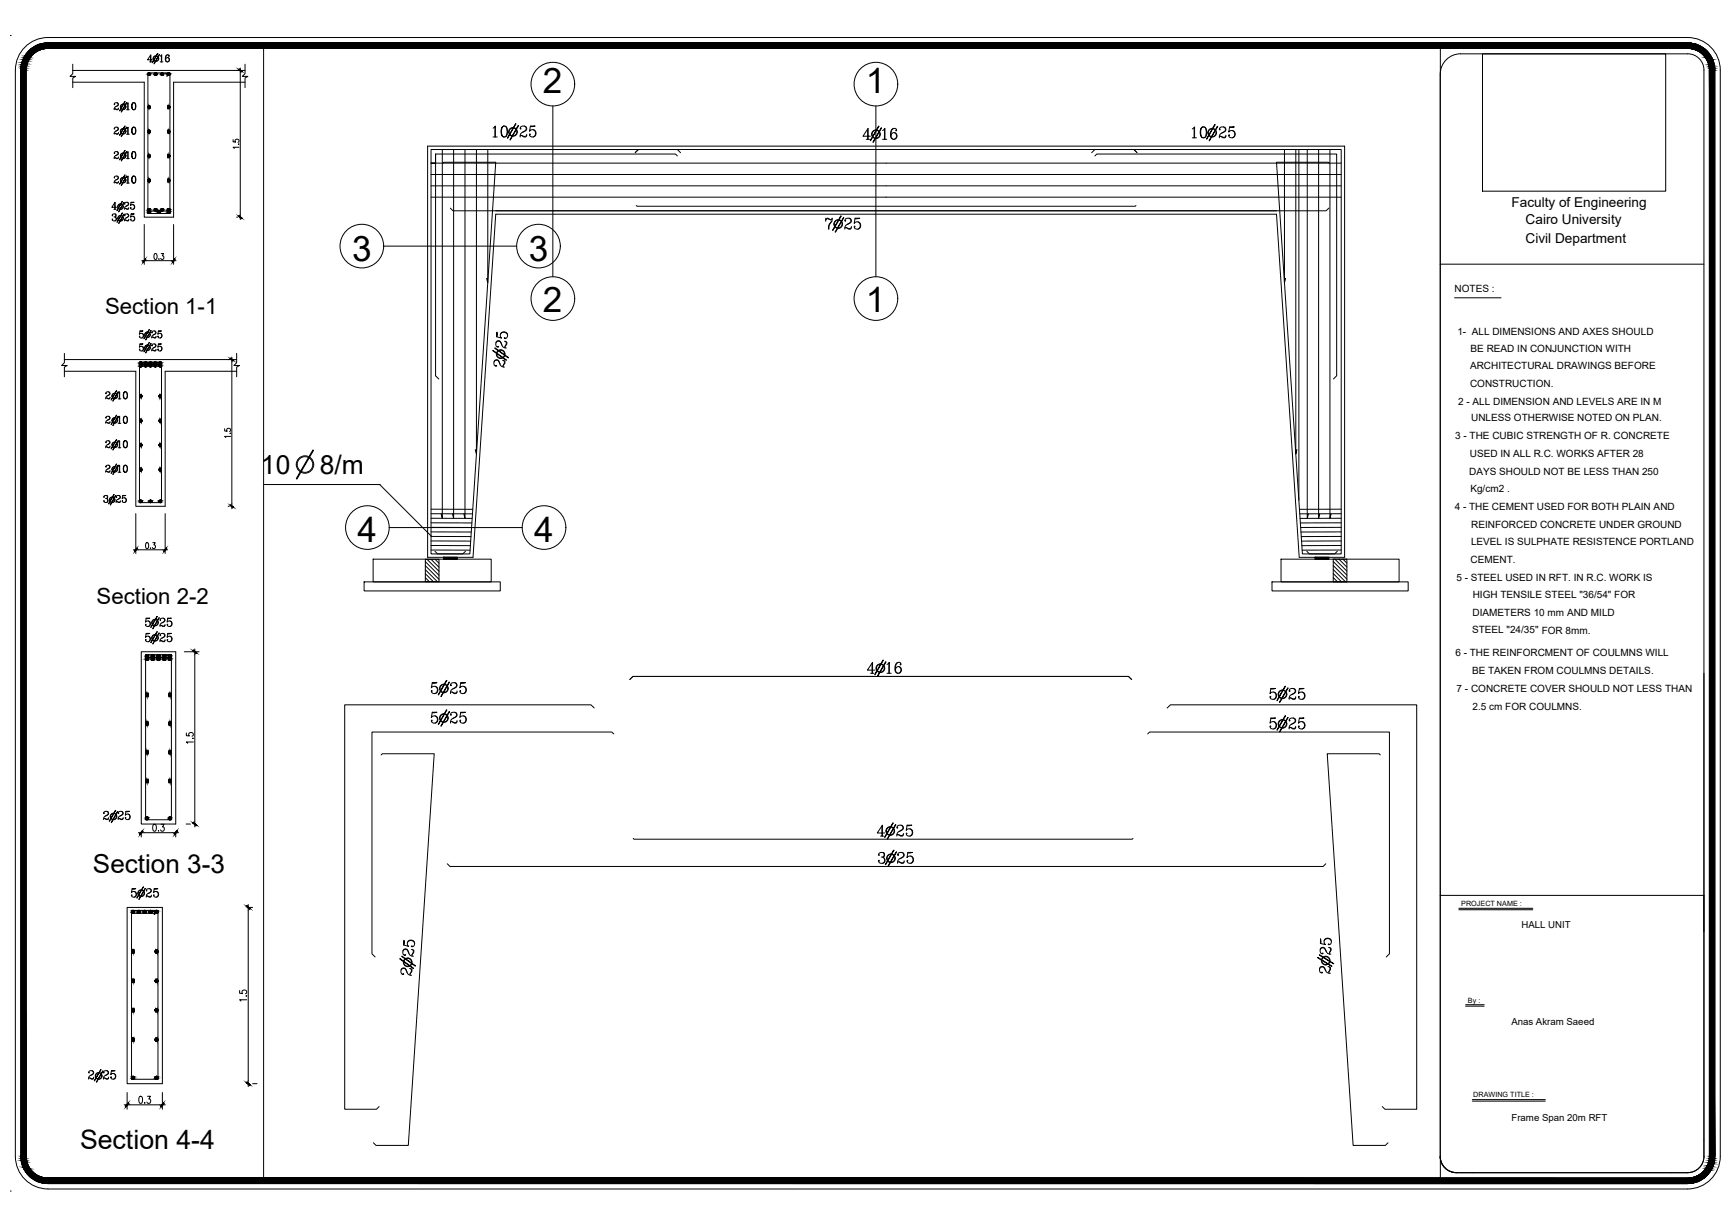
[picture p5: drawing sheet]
<svg xmlns="http://www.w3.org/2000/svg" width="841mm" height="594mm" viewBox="0 0 841 594" stroke-linecap="round" stroke-linejoin="round" font-family="sans-serif">
<defs><g id="words">
<g font-size="17">
<text x="263" y="45">2</text>
<text x="419" y="45">1</text>
<text x="171" y="126">3</text>
<text x="256" y="126">3</text>
<text x="263" y="151">2</text>
<text x="419" y="151">1</text>
<text x="173" y="263">4</text>
<text x="259" y="263">4</text>
</g>
<text font-size="13.2" x="153" y="234" transform="rotate(-90 153 234)">%%C</text>
<text font-size="12.9" x="39" y="557">Section 4-4</text>
<g font-size="12.8">
<text x="126" y="230">10</text>
<text x="155" y="230">8/m</text>
</g>
<text font-size="12.6" x="45" y="423">Section 3-3</text>
<g font-size="11">
<text x="247" y="179" transform="rotate(-90 247 179)">2 25</text>
<text x="202" y="474" transform="rotate(-90 202 474)">2 25</text>
</g>
<g font-size="10.8">
<text x="51" y="152">Section 1-1</text>
<text x="47" y="292">Section 2-2</text>
</g>
<g font-size="10.1">
<text x="237" y="176">è</text>
<text x="193" y="471">è</text>
</g>
<g font-size="9.7">
<text x="637" y="470">è</text>
<text x="646" y="473" transform="rotate(-90 646 473)">2 25</text>
</g>
<g font-size="9.3">
<text x="238" y="68">10 25</text>
<text x="417" y="69">4 16</text>
<text x="576" y="68">10 25</text>
<text x="399" y="112">7 25</text>
<text x="419" y="327">4 16</text>
<text x="208" y="337">5 25</text>
<text x="614" y="340">5 25</text>
<text x="208" y="352">5 25</text>
<text x="614" y="355">5 25</text>
<text x="424" y="406">4 25</text>
<text x="424" y="419">3 25</text>
</g>
<g font-size="7.9">
<text x="62" y="436">5 25</text>
<text x="42" y="524">2 25</text>
</g>
<g font-size="7.5">
<text x="69" y="305">5 25</text>
<text x="69" y="312">5 25</text>
<text x="49" y="398">2 25</text>
</g>
<g font-size="7.1">
<text x="54" y="66">2 10</text>
<text x="54" y="90">2 10</text>
<text x="53" y="103">4 25</text>
<text x="53" y="108">3 25</text>
<text x="66" y="165">5 25</text>
<text x="66" y="171">5 25</text>
<text x="50" y="206">2 10</text>
<text x="50" y="218">2 10</text>
<text x="50" y="230">2 10</text>
<text x="49" y="245">3 25</text>
<text x="66" y="536">0.3</text>
</g>
<g font-size="6.6">
<text x="70" y="31">4 16</text>
<text x="54" y="54">2 10</text>
<text x="54" y="78">2 10</text>
<text x="732" y="100">Faculty of Engineering</text>
<text x="739" y="108">Cairo University</text>
<text x="739" y="118">Civil Department</text>
<text x="50" y="194">2 10</text>
<text x="73" y="404">0.3</text>
<text x="120" y="486" transform="rotate(-90 120 486)">1.5</text>
</g>
<g font-size="6.2">
<text x="73" y="127">0.3</text>
<text x="69" y="267">0.3</text>
</g>
<g font-size="4.8">
<text x="705" y="141">NOTES :</text>
<text x="706" y="162">1- ALL DIMENSIONS AND AXES SHOULD</text>
<text x="712" y="171">BE READ IN CONJUNCTION WITH</text>
<text x="712" y="179">ARCHITECTURAL DRAWINGS BEFORE</text>
<text x="712" y="188">CONSTRUCTION.</text>
<text x="706" y="196">2 - ALL DIMENSION AND LEVELS ARE IN M</text>
<text x="713" y="204">UNLESS OTHERWISE NOTED ON PLAN.</text>
<text x="705" y="213">3 - THE CUBIC STRENGTH OF R. CONCRETE</text>
<text x="712" y="221">USED IN ALL R.C. WORKS AFTER 28</text>
<text x="712" y="230">DAYS SHOULD NOT BE LESS THAN 250</text>
<text x="712" y="239">Kg/cm2 .</text>
<text x="705" y="247">4 - THE CEMENT USED FOR BOTH PLAIN AND</text>
<text x="713" y="256">REINFORCED CONCRETE UNDER GROUND</text>
<text x="713" y="264">LEVEL IS SULPHATE RESISTENCE PORTLAND</text>
<text x="712" y="273">CEMENT.</text>
<text x="706" y="281">5 - STEEL USED IN RFT. IN R.C. WORK IS</text>
<text x="713" y="290">HIGH TENSILE STEEL &quot;36/54&quot; FOR</text>
<text x="713" y="299">DIAMETERS 10 mm AND MILD</text>
<text x="713" y="307">STEEL &quot;24/35&quot; FOR 8mm.</text>
<text x="705" y="318">6 - THE REINFORCMENT OF COULMNS WILL</text>
<text x="713" y="327">BE TAKEN FROM COULMNS DETAILS.</text>
<text x="706" y="335">7 - CONCRETE COVER SHOULD NOT LESS THAN</text>
<text x="713" y="344">2.5 cm FOR COULMNS.</text>
</g>
<g font-size="4.7">
<text x="737" y="450">HALL UNIT</text>
<text x="732" y="497">Anas Akram Saeed</text>
<text x="732" y="543">Frame Span 20m RFT</text>
</g>
<g font-size="3.5">
<text x="708" y="439">PROJECT NAME :</text>
<text x="711" y="486">By :</text>
<text x="714" y="531">DRAWING TITLE :</text>
</g>
</g></defs>
<!-- layer: Columns -->
<path d="M207 71v199h22l11-166M651 71v199h-22l-11-166" fill="none" stroke="#000" stroke-width=".48"/>
<!-- layer: Frame -->
<g fill="none" stroke="#000" stroke-width=".48">
<path d="M207 71h444M240 72h378M308 74h.1M309 73l-1 1M309 73h.1M309 72v1M549 72l1 1M550 73h.1M550 74h.1M551 74h.1M305 329h.1M307 328l-2 1"/>
<path d="M416 328h-109M441 328h106M547 328v1M548 329h.1"/>
</g>
<!-- layer: 0 -->
<g fill="#000" stroke="#000" stroke-width=".48">
<path d="M116 34l1 1-1-2zM116 34l1 1z"/>
<path d="M116 105l1 1zM116 104l1 2-1-1z"/>
<path d="M69 127l1-1zM70 126h1l-2 1z"/>
<path d="M85 126l-1 1 1-1zM83 127l2-1-1 1z"/>
<path d="M112 173v1l1 1zM112 174l1 1z"/>
<path d="M112 245l1 1zM112 245l1 1-1-1z"/>
<path d="M65 267l1-1zM66 266h1l-2 1z"/>
<path d="M80 266v1l1-1zM80 266v1h-1z"/>
<path d="M215 270l6 1v-1zM215 270l6 1h-6z"/>
<path d="M637 270l7 1v-1zM637 270l7 1h-7z"/>
<path d="M94 315h-1l2 1zM93 315l2 1v1z"/>
<path d="M68 404l1-1zM69 403l-1 1z"/>
<path d="M86 403l-1 1 1-1zM86 403l-1 1h-1z"/>
<path d="M93 399l2 1zM94 398l1 2-2-1z"/>
<path d="M120 439h-1l2 1zM119 439l2 1v1z"/>
<path d="M62 534l-1 2zM62 534l1 1-2 1z"/>
<path d="M79 534l-1 2 2-1zM79 534l-1 2z"/>
<path d="M119 525l2 1zM119 525l1-1 1 2z"/>
</g>
<g fill="none" stroke="#000" stroke-width=".48">
<path d="M35 40h35v65h14v-65h35M35 31v5l-1 1h3l-2 1v4M35 34h84M72 35h10v68h-10zM116 33v73M119 31v5l-2 1h3l-1 1v4M113 68v1h1a.9 .9 0 0 1 0-1 .9 .9 0 0 1 1 0 .9 .9 0 0 1 0 1M116 70h.1M116 71h-3v1M211 75v4h-2h441M330 74l-2-2h-119v196h15l1-1M529 74l1-2h120v196h-16l-1-1"/>
<path d="M209 85h441M209 90h441M209 96h441M70 109v19M72 102h10M84 109v19M115 105h.1M69 126h16M31 180h35v65h14v-65h35M31 171v5l-1 1h3l-2 1v5M31 174h84M68 175h10v69h-10z"/>
<path d="M68 177h10M112 173v74M115 171v5l-2 1h3l-1 1v5M109 208v1h1a.9 .9 0 0 1 0-1 .9 .9 0 0 1 1 0 .9 .9 0 0 1 0 1M111 210h.1M112 211h-3v1M66 249v19M80 249v19M111 245h.1M65 266h16M206 271h7v11h-7zM206 272l7 7"/>
<path d="M206 274l7 7M206 276l6 6M206 278l4 4M206 280l2 2M207 271l6 6M209 271l4 4M211 271l2 2M215 270h6v1h-6zM637 270h7v1h-7zM646 271h7v11h-7zM646 272l7 7M646 274l7 7"/>
<path d="M646 276l6 6M646 278l4 4M646 280l2 2M647 271l6 6M649 271l4 4M651 271l2 2M646 282h.1M68 316h17v83h-17zM71 317h12v80h-12zM71 319h12M89 316h7M94 314v87"/>
<path d="M90 355v1l2 1a1 1 0 0 1 0-2 1 1 0 0 1 1 0 1 1 0 0 1 0 2M93 358h.1M94 360h-4h1M90 399h2M67 403h20M68 403v3M85 403v3M62 440h17v85h-17zM120 438v89M121 440h1M64 441h13v82h-13zM64 443h13"/>
<path d="M60 535h20M62 529v8M79 529v8M122 525h3"/>
</g>
<!-- layer: Beam -->
<path d="M240 104h378M240 102h378" fill="none" stroke="#000" stroke-width=".48"/>
<!-- layer: PC_footing -->
<path d="M176 282h66v4h-66zM616 282h66v4h-66z" fill="none" stroke="#000" stroke-width=".48"/>
<!-- layer: RC_Footing -->
<path d="M181 271h57v11h-57zM621 271h57v11h-57z" fill="none" stroke="#000" stroke-width=".48"/>
<!-- layer: Text -->
<g fill="none" stroke="#000" stroke-width=".48">
<path d="M5 17h.1M214 79h1h25l-12 189h-16l-1-1M328 76l-1-1h-116v107l2 2M530 76l1-1h117v107l-2 2M629 72v170M644 79h-26l13 189h16l1-1M308 100h242M218 101l1 1h423l2-1M128 235h56M184 235l25 25M288 343l-2-1h-119v195h15l2-1M297 356l-1-1h-116v107l2 2"/>
<path d="M556 356l1-1h116v107l-1 2M565 343l2-1h119v195h-15l-1-1M185 366v-1h25l-12 190h-16l-1-1M669 366l-1-1h-25l13 190h15l1-1M217 419l1 1h423l1-1M307 406h242M5 577h.1"/>
</g>
<!-- layer: rft -->
<g fill="none" stroke="#000" stroke-width=".48">
<path d="M80 36l2-1zM82 35v1l-1 1 1-1v-1M214 72v179v-2M220 72v179l-1-2M225 72v179v-2M231 72v148l-1-2M236 72v65v-2M622 72v65l1-2M628 72v148v-2M633 72v179l1-2M639 72v179v-2M644 72v179l1-2"/>
<path d="M76 176l2-1v1l-1 1 1-1zM81 318l1-1 1 1-1-1zM81 319l2-1zM74 442l2-1v1l-1 1 1-1z"/>
</g>
<!-- layer: Stirrups -->
<g fill="none" stroke="#000" stroke-width=".48">
<path d="M209 249h20M209 251h20M209 253h20M209 256h19M209 258h19M209 260h19M209 247h20M650 249h-20M650 251h-20M650 253h-20M650 256h-20M650 258h-20"/>
<path d="M650 260h-20M650 247h-20M209 262h19M209 264h19M209 267h19M650 262h-19M650 264h-19M650 267h-19"/>
</g>
<!-- layer: Dim -->
<g fill="none" stroke="#000" stroke-width=".48">
<path d="M268 51v83M424 51v83M186 119h64M189 256h64"/>
<circle cx="268" cy="41" r="11"/>
<circle cx="424" cy="41" r="11"/>
<circle cx="175" cy="119" r="11"/>
<circle cx="261" cy="119" r="11"/>
<circle cx="268" cy="145" r="11"/>
<circle cx="424" cy="145" r="11"/>
<circle cx="178" cy="256" r="11"/>
<circle cx="264" cy="256" r="11"/>
</g>
<!-- layer: steel -->
<g fill="#000" stroke="#000" stroke-width=".48">
<path d="M72 36h1zM81 35h1zM72 51v1zM73 51v1zM81 51v1zM82 51v1zM72 75v1zM73 63v1zM73 75v1zM81 75v1zM82 63v1zM82 75v1z"/>
<path d="M72 87v1zM73 87v1zM81 87v1zM82 87v1zM72 103h1zM72 102h1zM81 102h1zM81 101h1zM68 178h1zM72 177h1zM73 175v1zM73 176v1z"/>
<path d="M75 177h1zM75 178h1zM68 191v2zM77 191v2zM68 215v1zM69 203v1zM69 215v1zM77 215v1zM78 203v1zM78 215v1zM68 227v1zM69 227v1z"/>
<path d="M77 227v1zM78 227v1zM68 243v1zM68 243h1zM73 243v1zM71 319h1zM71 320h1zM74 318v1zM76 317h1zM76 319h1zM71 336v1zM72 336v1z"/>
<path d="M82 336v1zM83 336v1zM71 350v1zM72 350v1zM82 350v1zM83 350v1zM71 378v1zM71 364v1zM72 378v1zM72 364v1zM82 378v1zM82 364v1z"/>
<path d="M83 378v1zM83 364v1zM64 441h1zM64 443h1zM70 442h1zM70 442v1zM72 441h1zM73 442v1zM75 441h1zM76 442v1zM64 475v1zM64 461v1z"/>
<path d="M65 475v1zM75 475v1zM75 461v1zM77 475l-1 1zM76 475v1zM64 489v1zM65 489v1zM75 489v1zM76 489v1zM65 503v1zM76 503v1zM77 504h-1z"/>
<path d="M64 522h1zM64 523h1zM75 522h1z"/>
<path d="M72 36h1zM72 36h1z"/>
<path d="M72 36h1zM72 36h1z"/>
<path d="M72 36h1zM72 36h1z"/>
<path d="M72 36h1zM72 36h1z"/>
<path d="M72 36h1zM72 36h1z"/>
<path d="M72 36h1zM72 36h1z"/>
<path d="M72 36h1zM72 36h1z"/>
<path d="M72 36h1zM72 36h1z"/>
<path d="M72 36h1zM72 35l1 1z"/>
<path d="M72 36h1zM72 36h1z"/>
<path d="M72 35h1zM72 35h1z"/>
<path d="M72 36h1zM72 36h1z"/>
<path d="M72 35h1zM72 35h1z"/>
<path d="M75 36h1zM75 36h1z"/>
<path d="M75 36h1zM75 36h1z"/>
<path d="M75 36h1zM75 36h1z"/>
<path d="M75 36h1zM75 36h1z"/>
<path d="M75 36h1zM75 36h1z"/>
<path d="M75 36h1zM75 36h1z"/>
<path d="M75 36h1zM75 36h1z"/>
<path d="M75 36h1zM75 36h1z"/>
<path d="M75 35l1 1zM75 35l1 1z"/>
<path d="M75 36h1zM75 36h1z"/>
<path d="M75 35h1zM75 35h1z"/>
<path d="M75 36h1zM75 36h1z"/>
<path d="M75 35h1zM75 35h1z"/>
<path d="M75 36h1zM75 36h1z"/>
<path d="M78 36h1zM78 36h1z"/>
<path d="M78 36h1zM78 36h1z"/>
<path d="M78 36h1zM78 36h1z"/>
<path d="M78 36h1zM78 36h1z"/>
<path d="M78 36h1zM78 36h1z"/>
<path d="M78 36h1zM78 36h1z"/>
<path d="M78 36h1zM78 36h1z"/>
<path d="M78 36h1zM78 36h1z"/>
<path d="M78 36h1zM78 35l1 1z"/>
<path d="M78 36h1zM78 36h1z"/>
<path d="M78 35h1zM78 35h1z"/>
<path d="M78 36h1zM78 36h1z"/>
<path d="M78 35h1zM78 35h1z"/>
<path d="M78 36h1zM78 36h1z"/>
<path d="M81 36h1zM81 36h1z"/>
<path d="M81 36h1zM81 36h1z"/>
<path d="M81 36h1zM81 36h1z"/>
<path d="M81 36h1zM81 36h1z"/>
<path d="M81 36h1zM81 36h1z"/>
<path d="M81 36h1zM81 36h1z"/>
<path d="M81 36h1zM81 36h1z"/>
<path d="M81 36h1zM81 36h1z"/>
<path d="M81 36h1zM81 35l1 1z"/>
<path d="M81 36h1zM81 36h1z"/>
<path d="M81 35h1zM81 35h1z"/>
<path d="M81 36h1zM81 36h1z"/>
<path d="M81 36h1zM81 36h1z"/>
<path d="M72 51v1zM72 51v1z"/>
<path d="M72 51v1zM72 51v1z"/>
<path d="M72 51v1zM72 51v1z"/>
<path d="M72 51v1zM72 51v1z"/>
<path d="M72 51v1zM72 51v1z"/>
<path d="M72 51v1zM73 51l-1 1z"/>
<path d="M73 51v1zM73 51v1z"/>
<path d="M81 51v1zM81 51v1z"/>
<path d="M81 51v1zM82 51v1z"/>
<path d="M82 51v1zM82 51v1z"/>
<path d="M82 51v1zM82 51v1z"/>
<path d="M82 51v1zM82 51v1z"/>
<path d="M82 51v1zM82 51v1z"/>
<path d="M82 51v1zM82 51v1z"/>
<path d="M72 75v1zM72 75v1z"/>
<path d="M72 63v1zM72 63v1z"/>
<path d="M72 75v1zM72 75v1z"/>
<path d="M72 63v1zM72 63v1z"/>
<path d="M72 75v1zM72 75v1z"/>
<path d="M72 63v1zM72 63v1z"/>
<path d="M72 75v1zM72 75v1z"/>
<path d="M72 63v1zM72 63v1z"/>
<path d="M72 75v1zM72 75v1z"/>
<path d="M72 63v1zM72 63v1z"/>
<path d="M72 75v1zM72 75v1z"/>
<path d="M72 63v1zM72 63v1z"/>
<path d="M72 75v1zM72 75v1z"/>
<path d="M72 63v1zM72 63v1z"/>
<path d="M72 75v1zM72 75v1z"/>
<path d="M72 63v1zM72 63v1z"/>
<path d="M72 75v1zM73 75l-1 1z"/>
<path d="M72 63v1zM73 63l-1 1z"/>
<path d="M73 75v1zM73 75v1z"/>
<path d="M73 63v1zM73 63v1z"/>
<path d="M73 75v1zM73 75v1z"/>
<path d="M73 63v1zM73 63v1z"/>
<path d="M73 75v1zM73 75v1z"/>
<path d="M73 63v1zM73 63v1z"/>
<path d="M73 75v1zM73 75v1z"/>
<path d="M81 75v1zM81 75v1z"/>
<path d="M81 63v1zM81 63v1z"/>
<path d="M81 75v1zM81 75v1z"/>
<path d="M81 63v1zM81 63v1z"/>
<path d="M81 75v1zM81 75v1z"/>
<path d="M81 63v1zM81 63v1z"/>
<path d="M81 75v1zM81 75v1z"/>
<path d="M81 63v1zM81 63v1z"/>
<path d="M81 75v1zM82 75v1z"/>
<path d="M81 63v1zM82 63v1z"/>
<path d="M82 75v1zM82 75v1z"/>
<path d="M82 63v1zM82 63v1z"/>
<path d="M82 75v1zM82 75v1z"/>
<path d="M82 63v1zM82 63v1z"/>
<path d="M82 75v1zM82 75v1z"/>
<path d="M82 63v1zM82 63v1z"/>
<path d="M82 75v1zM82 75v1z"/>
<path d="M82 63v1zM82 63v1z"/>
<path d="M82 75v1zM82 75v1z"/>
<path d="M82 63v1zM82 63v1z"/>
<path d="M82 75v1zM82 75v1z"/>
<path d="M82 63v1zM82 63v1z"/>
<path d="M82 75v1zM82 75v1z"/>
<path d="M82 63v1zM82 63v1z"/>
<path d="M82 75v1zM82 75v1z"/>
<path d="M72 87v1zM72 87v1z"/>
<path d="M72 87v1zM72 87v1z"/>
<path d="M72 87v1zM72 87v1z"/>
<path d="M72 87v1zM72 87v1z"/>
<path d="M72 87v1zM72 87v1z"/>
<path d="M72 87v1zM72 87v1z"/>
<path d="M72 87v1zM72 87v1z"/>
<path d="M72 87v1zM72 87v1z"/>
<path d="M72 87v1zM73 87l-1 1z"/>
<path d="M73 87v1zM73 87v1z"/>
<path d="M73 87v1zM73 87v1z"/>
<path d="M73 87v1zM73 87v1z"/>
<path d="M73 87v1zM73 87v1z"/>
<path d="M81 87v1zM81 87v1z"/>
<path d="M81 87v1zM81 87v1z"/>
<path d="M81 87v1zM81 87v1z"/>
<path d="M81 87v1zM81 87v1z"/>
<path d="M81 87v1zM82 87v1z"/>
<path d="M82 87v1zM82 87v1z"/>
<path d="M82 87v1zM82 87v1z"/>
<path d="M82 87v1zM82 87v1z"/>
<path d="M82 87v1zM82 87v1z"/>
<path d="M82 87v1zM82 87v1z"/>
<path d="M82 87v1zM82 87v1z"/>
<path d="M82 87v1zM82 87v1z"/>
<path d="M82 87v1zM82 87v1z"/>
<path d="M72 102h1zM72 102h1z"/>
<path d="M72 101h1zM72 101h1z"/>
<path d="M72 102h1zM72 102h1z"/>
<path d="M72 101h1zM72 101h1z"/>
<path d="M72 102h1zM72 102h1z"/>
<path d="M72 103h1zM72 103h1z"/>
<path d="M72 101h1zM72 101h1z"/>
<path d="M72 102h1zM72 102h1z"/>
<path d="M72 102l1 1zM72 102l1 1z"/>
<path d="M72 103h1zM72 103h1z"/>
<path d="M72 101h1zM72 101h1z"/>
<path d="M72 102h1zM72 102h1z"/>
<path d="M72 103h1zM72 103h1z"/>
<path d="M72 103h1zM72 103h1z"/>
<path d="M72 101h1zM72 101h1z"/>
<path d="M72 102h1zM72 102h1z"/>
<path d="M72 103h1zM72 103h1z"/>
<path d="M72 103h1zM72 103h1z"/>
<path d="M72 101l1 1zM72 101l1 1z"/>
<path d="M72 102h1zM72 102h1z"/>
<path d="M72 103h1zM72 103h1z"/>
<path d="M72 103h1zM72 103h1z"/>
<path d="M72 102h1zM72 102h1z"/>
<path d="M72 102h1zM72 102h1z"/>
<path d="M72 103h1zM72 103h1z"/>
<path d="M72 102h1zM72 102h1z"/>
<path d="M75 101h1zM75 101h1z"/>
<path d="M75 101h1zM75 101h1z"/>
<path d="M75 102h1zM75 102h1z"/>
<path d="M75 101h1zM75 101h1z"/>
<path d="M75 102h1zM75 102h1z"/>
<path d="M75 101h1zM75 101h1z"/>
<path d="M75 102h1zM75 102h1z"/>
<path d="M75 101h1zM75 101h1z"/>
<path d="M75 102h1zM75 102h1z"/>
<path d="M75 101l1 1zM75 101l1 1z"/>
<path d="M75 102h1zM75 102h1z"/>
<path d="M75 102h1zM75 102h1z"/>
<path d="M75 102h1zM75 102h1z"/>
<path d="M75 102h1zM75 102h1z"/>
<path d="M77 102v1zM77 102v1z"/>
<path d="M76 103h2zM76 103h2z"/>
<path d="M76 103h1zM76 103h1z"/>
<path d="M76 103h2zM76 103h2z"/>
<path d="M76 103h2zM76 103h1z"/>
<path d="M76 103h2zM76 103h2z"/>
<path d="M76 103h2zM76 103h2z"/>
<path d="M76 103h2zM76 103h2z"/>
<path d="M78 101h1zM78 101h1z"/>
<path d="M78 101h1zM78 101h1z"/>
<path d="M78 102h1zM78 102h1z"/>
<path d="M78 101h1zM78 101h1z"/>
<path d="M78 102h1zM78 102h1z"/>
<path d="M78 101h1zM78 101h1z"/>
<path d="M78 102h1zM78 102h1z"/>
<path d="M78 101h1zM78 101h1z"/>
<path d="M78 102h1zM78 102h1z"/>
<path d="M78 101l1 1zM78 101l1 1z"/>
<path d="M78 102h1zM78 102h1z"/>
<path d="M78 102h1zM78 102h1z"/>
<path d="M78 102h1zM78 102h1z"/>
<path d="M78 102h1zM78 102h1z"/>
<path d="M81 102h1zM81 102h1z"/>
<path d="M81 103h1zM81 103h1z"/>
<path d="M81 101h1zM81 101h1z"/>
<path d="M81 102h1zM81 102h1z"/>
<path d="M81 102h1zM81 102h1z"/>
<path d="M81 103h1zM81 103h1z"/>
<path d="M81 101h1zM81 101h1z"/>
<path d="M81 102h1zM81 102h1z"/>
<path d="M81 102l1 1zM81 102l1 1z"/>
<path d="M81 103h1zM81 103h1z"/>
<path d="M81 101h1zM81 101h1z"/>
<path d="M81 102h1zM81 102h1z"/>
<path d="M81 103h1zM81 103h1z"/>
<path d="M81 103h1zM81 103h1z"/>
<path d="M81 101h1zM81 101h1z"/>
<path d="M81 102h1zM81 102h1z"/>
<path d="M81 103h1zM81 103h1z"/>
<path d="M81 103h1zM81 103h1z"/>
<path d="M81 101l1 1zM81 101l1 1z"/>
<path d="M81 102h1zM81 102h1z"/>
<path d="M81 103h1zM81 103h1z"/>
<path d="M81 103h1zM81 103h1z"/>
<path d="M81 102h1zM81 102h1z"/>
<path d="M81 102h1zM81 102h1z"/>
<path d="M81 103h1zM81 103h1z"/>
<path d="M81 102h1zM81 102h1z"/>
<path d="M68 176h1zM68 176h1z"/>
<path d="M68 177h1zM68 177h1z"/>
<path d="M68 176h1zM68 176h1z"/>
<path d="M68 176h1zM68 176h1z"/>
<path d="M68 177h1zM68 177h1z"/>
<path d="M68 177h1zM68 177h1z"/>
<path d="M68 176h1zM68 176h1z"/>
<path d="M68 176h1zM68 176h1z"/>
<path d="M68 177h1zM68 177h1z"/>
<path d="M68 177h1zM68 177h1z"/>
<path d="M68 176h1zM68 176h1z"/>
<path d="M68 176h1zM68 176h1z"/>
<path d="M68 177l1 1zM68 177h1z"/>
<path d="M68 177h1zM68 177h1z"/>
<path d="M68 176h1zM68 176h1z"/>
<path d="M68 176h1zM68 176h1z"/>
<path d="M68 178h1zM68 178h1z"/>
<path d="M68 177h1zM68 177h1z"/>
<path d="M68 176h1zM68 176h1z"/>
<path d="M68 176h1zM68 175l1 1z"/>
<path d="M68 178h1zM68 178h1z"/>
<path d="M68 177h1zM68 177h1z"/>
<path d="M68 176v1zM68 176h1z"/>
<path d="M70 176h1zM70 176h1z"/>
<path d="M70 177h1zM70 177h1z"/>
<path d="M70 176h1zM70 176h1z"/>
<path d="M70 176h1zM70 176h1z"/>
<path d="M70 177h1zM70 177h1z"/>
<path d="M70 177h1zM70 177h1z"/>
<path d="M70 176h1zM70 176h1z"/>
<path d="M70 176h1zM70 176h1z"/>
<path d="M70 177h1zM70 177h1z"/>
<path d="M70 177h1zM70 177h1z"/>
<path d="M70 176h1zM70 176h1z"/>
<path d="M70 176h1zM70 176h1z"/>
<path d="M70 177l1 1zM70 177h1z"/>
<path d="M70 177h1zM70 177h1z"/>
<path d="M70 176h1zM70 176h1z"/>
<path d="M70 176h1zM70 176h1z"/>
<path d="M70 178h1zM70 178h1z"/>
<path d="M70 177h1zM70 177h1z"/>
<path d="M70 176h1zM70 176h1z"/>
<path d="M70 176h1zM70 175l1 1z"/>
<path d="M70 178h1zM70 178h1z"/>
<path d="M70 177h1zM70 177h1z"/>
<path d="M70 176l1 1zM70 176h1z"/>
<path d="M70 175h1zM70 175h1z"/>
<path d="M70 178h1zM70 178h1z"/>
<path d="M70 177h1zM70 177h1z"/>
<path d="M70 177h1zM70 177h1z"/>
<path d="M70 178h1zM70 178h1z"/>
<path d="M72 176h1zM72 176h1z"/>
<path d="M72 177h1zM72 177h1z"/>
<path d="M72 176h1zM72 176h1z"/>
<path d="M72 176h1zM72 176h1z"/>
<path d="M72 177h1zM72 177h1z"/>
<path d="M72 177h1zM72 177h1z"/>
<path d="M72 176h1zM72 176h1z"/>
<path d="M72 176h1zM72 176h1z"/>
<path d="M72 177h1zM72 177h1z"/>
<path d="M72 177h1zM72 177h1z"/>
<path d="M72 176h1zM72 176h1z"/>
<path d="M72 176h1zM72 176h1z"/>
<path d="M72 177l1 1zM72 177h1z"/>
<path d="M72 177h1zM72 177h1z"/>
<path d="M72 176h1zM72 176h1z"/>
<path d="M72 178h1zM72 178h1z"/>
<path d="M72 176h1zM72 176h1z"/>
<path d="M72 178h1zM72 178h1z"/>
<path d="M75 176h1zM75 176h1z"/>
<path d="M75 177h1zM75 177h1z"/>
<path d="M75 176h1zM75 176h1z"/>
<path d="M75 176h1zM75 176h1z"/>
<path d="M75 177h1zM75 177h1z"/>
<path d="M75 177h1zM75 177h1z"/>
<path d="M75 176h1zM75 176h1z"/>
<path d="M75 176h1zM75 176h1z"/>
<path d="M75 177h1zM75 177h1z"/>
<path d="M75 177h1zM75 177h1z"/>
<path d="M75 176h1zM75 176h1z"/>
<path d="M75 176h1zM75 176h1z"/>
<path d="M75 177l1 1zM75 177h1z"/>
<path d="M75 177h1zM75 177h1z"/>
<path d="M75 176h1zM75 176h1z"/>
<path d="M75 176h1zM75 176h1z"/>
<path d="M75 178h1zM75 178h1z"/>
<path d="M75 177h1zM75 177h1z"/>
<path d="M75 176h1zM75 176h1z"/>
<path d="M75 176h1zM75 175l1 1z"/>
<path d="M75 178h1zM75 178h1z"/>
<path d="M75 177h1zM75 177h1z"/>
<path d="M75 176l1 1zM75 176h1z"/>
<path d="M75 175h1zM75 175h1z"/>
<path d="M75 178h1zM75 178h1z"/>
<path d="M75 177h1zM75 177h1z"/>
<path d="M77 176h1zM77 176h1z"/>
<path d="M77 177h1zM77 177h1z"/>
<path d="M77 176h1zM77 176h1z"/>
<path d="M77 176h1zM77 176h1z"/>
<path d="M77 177h1zM77 177h1z"/>
<path d="M77 177h1zM77 177h1z"/>
<path d="M77 176h1zM77 176h1z"/>
<path d="M77 176h1zM77 176h1z"/>
<path d="M77 177h1zM77 177h1z"/>
<path d="M77 177h1zM77 177h1z"/>
<path d="M77 176h1zM77 176h1z"/>
<path d="M77 176h1zM77 176h1z"/>
<path d="M77 177l1 1zM77 177h1z"/>
<path d="M77 177h1zM77 177h1z"/>
<path d="M77 176h1zM77 176h1z"/>
<path d="M77 176h1zM77 176h1z"/>
<path d="M77 178h1zM77 178h1z"/>
<path d="M77 177h1zM77 177h1z"/>
<path d="M77 176h1zM77 176h1z"/>
<path d="M77 176h1zM77 175l1 1z"/>
<path d="M77 178h1zM77 178h1z"/>
<path d="M77 177h1zM77 177h1z"/>
<path d="M77 176l1 1zM77 176h1z"/>
<path d="M77 175h1zM77 175h1z"/>
<path d="M77 178h1zM77 178h1z"/>
<path d="M77 177h1zM77 177h1z"/>
<path d="M77 177h1zM77 177h1z"/>
<path d="M77 178h1zM77 178h1z"/>
<path d="M68 191v2zM68 191v2z"/>
<path d="M68 191v2zM68 191v2z"/>
<path d="M68 191v2zM68 191v2z"/>
<path d="M68 191v2zM68 191v2z"/>
<path d="M68 191v2zM68 191v2z"/>
<path d="M68 191v2zM69 192l-1 1z"/>
<path d="M77 191v2zM77 191v2z"/>
<path d="M77 191v2zM78 191v2z"/>
<path d="M78 191v2zM78 191v2z"/>
<path d="M78 191v2zM78 191v2z"/>
<path d="M78 191v2zM78 191v2z"/>
<path d="M78 191v2zM78 192v1z"/>
<path d="M68 215v1zM68 215v1z"/>
<path d="M68 215v1zM68 215v1z"/>
<path d="M68 203v1zM68 203v1z"/>
<path d="M68 215v1zM68 215v1z"/>
<path d="M68 203v1zM68 203v1z"/>
<path d="M68 215v1zM68 215v1z"/>
<path d="M68 203v1zM68 203v1z"/>
<path d="M68 215v1zM68 215v1z"/>
<path d="M68 203v1zM68 203v1z"/>
<path d="M68 215v1zM68 215v1z"/>
<path d="M68 203v1zM68 203v1z"/>
<path d="M68 215v1zM68 215v1z"/>
<path d="M68 203v1zM68 203v1z"/>
<path d="M68 215v1zM68 215v1z"/>
<path d="M68 203v1zM68 203v1z"/>
<path d="M68 215v1zM68 215v1z"/>
<path d="M68 203v1zM68 203v1z"/>
<path d="M68 215v1zM69 215l-1 1z"/>
<path d="M68 203v1zM69 203l-1 1z"/>
<path d="M69 215v1zM69 215v1z"/>
<path d="M69 203v1zM69 203v1z"/>
<path d="M69 215v1zM69 215v1z"/>
<path d="M69 215v1zM69 215v1z"/>
<path d="M77 215v1zM77 215v1z"/>
<path d="M77 215v1zM77 215v1z"/>
<path d="M77 203v1zM77 203v1z"/>
<path d="M77 215v1zM77 215v1z"/>
<path d="M77 203v1zM77 203v1z"/>
<path d="M77 215v1zM77 215v1z"/>
<path d="M77 203v1zM77 203v1z"/>
<path d="M77 215v1zM77 215v1z"/>
<path d="M77 203v1zM77 203v1z"/>
<path d="M77 215v1zM78 215v1z"/>
<path d="M77 203v1zM78 203v1z"/>
<path d="M78 215v1zM78 215v1z"/>
<path d="M78 203v1zM78 203v1z"/>
<path d="M78 215v1zM78 215v1z"/>
<path d="M78 203v1zM78 203v1z"/>
<path d="M78 215v1zM78 215v1z"/>
<path d="M78 203v1zM78 203v1z"/>
<path d="M78 215v1zM78 215v1z"/>
<path d="M78 203v1zM78 203v1z"/>
<path d="M78 215v1zM78 215v1z"/>
<path d="M78 203v1zM78 203v1z"/>
<path d="M78 215v1zM78 215v1z"/>
<path d="M78 215v1zM78 215v1z"/>
<path d="M68 227v1zM68 227v1z"/>
<path d="M68 227v1zM68 227v1z"/>
<path d="M68 227v1zM68 227v1z"/>
<path d="M68 227v1zM68 227v1z"/>
<path d="M68 227v1zM68 227v1z"/>
<path d="M68 227v1zM68 227v1z"/>
<path d="M68 227v1zM68 227v1z"/>
<path d="M68 227v1zM68 227v1z"/>
<path d="M68 227v1zM68 227v1z"/>
<path d="M68 227v1zM69 227l-1 1z"/>
<path d="M69 227v1zM69 227v1z"/>
<path d="M69 227v1zM69 227v1z"/>
<path d="M69 227v1zM69 227v1z"/>
<path d="M77 227v1zM77 227v1z"/>
<path d="M77 227v1zM77 227v1z"/>
<path d="M77 227v1zM77 227v1z"/>
<path d="M77 227v1zM77 227v1z"/>
<path d="M77 227v1zM77 227v1z"/>
<path d="M77 227v1zM78 227v1z"/>
<path d="M78 227v1zM78 227v1z"/>
<path d="M78 227v1zM78 227v1z"/>
<path d="M78 227v1zM78 227v1z"/>
<path d="M78 227v1zM78 227v1z"/>
<path d="M78 227v1zM78 227v1z"/>
<path d="M78 227v1zM78 227v1z"/>
<path d="M78 227v1zM78 227v1z"/>
<path d="M68 242h1zM68 242h1z"/>
<path d="M68 242l1 1zM68 242l1 1z"/>
<path d="M68 243h1zM68 243h1z"/>
<path d="M68 243h1zM68 243h1z"/>
<path d="M68 243h1zM68 243h1z"/>
<path d="M68 243h1zM68 243h1z"/>
<path d="M68 243h1zM68 243h1z"/>
<path d="M68 243h1zM68 243h1z"/>
<path d="M68 243h1zM68 243h1z"/>
<path d="M68 243h1zM68 243h1z"/>
<path d="M68 243h1zM68 243h1z"/>
<path d="M73 242v1zM73 242v1z"/>
<path d="M72 243h1zM72 243h1z"/>
<path d="M72 243h1zM72 243h1z"/>
<path d="M72 243h1zM72 243h1z"/>
<path d="M72 243h1zM72 243h1z"/>
<path d="M72 243h1zM72 243h1z"/>
<path d="M72 243h1zM72 243h1z"/>
<path d="M72 243h1zM72 243h1z"/>
<path d="M72 243h1zM72 243h1z"/>
<path d="M72 243h1zM72 243h1z"/>
<path d="M77 242h1zM77 242h1z"/>
<path d="M77 242h1zM77 242h1z"/>
<path d="M77 243h1zM77 243l1 1z"/>
<path d="M77 242l1 1zM77 242l1 1z"/>
<path d="M77 243h1zM77 243h1z"/>
<path d="M77 243h1zM77 243h1z"/>
<path d="M77 243h1zM77 243h1z"/>
<path d="M77 243h1zM77 243h1z"/>
<path d="M77 243h1zM77 243h1z"/>
<path d="M77 243h1zM77 243h1z"/>
<path d="M77 243h1zM77 243h1z"/>
<path d="M77 243h1zM77 243h1z"/>
<path d="M77 243h1zM77 243h1z"/>
<path d="M77 243h1zM77 243h1z"/>
<path d="M71 318h1zM71 318h1z"/>
<path d="M71 318h1zM71 318h1z"/>
<path d="M71 318h1zM71 318h1z"/>
<path d="M71 319h1zM71 319h1z"/>
<path d="M71 319h1zM71 319h1z"/>
<path d="M71 319h1zM71 319h1z"/>
<path d="M71 318h1zM71 318h1z"/>
<path d="M71 318h1zM71 318h1z"/>
<path d="M71 319l1 1zM71 319h1z"/>
<path d="M71 319h1zM71 319h1z"/>
<path d="M71 318h1zM71 318h1z"/>
<path d="M71 317l1 1zM71 317l1 1z"/>
<path d="M71 320h1zM71 320h1z"/>
<path d="M71 319h1zM71 319h1z"/>
<path d="M71 318h1zM71 318h1z"/>
<path d="M71 317h1zM71 317h1z"/>
<path d="M71 320h1zM71 320h1z"/>
<path d="M71 319h1zM71 319h1z"/>
<path d="M71 318h1zM71 318h1z"/>
<path d="M71 317h1zM71 317h1z"/>
<path d="M71 320h1zM71 320h1z"/>
<path d="M71 319h1zM71 319h1z"/>
<path d="M71 318l1 1zM71 318h1z"/>
<path d="M71 317h1zM71 317h1z"/>
<path d="M71 320h1zM71 320h1z"/>
<path d="M71 319h1zM71 319h1z"/>
<path d="M73 318h2zM73 318h2z"/>
<path d="M73 319h2zM73 319h2z"/>
<path d="M73 318h2zM73 318h2z"/>
<path d="M73 318h2zM73 318h2z"/>
<path d="M73 319h2zM73 319h2z"/>
<path d="M73 319h2zM73 319h2z"/>
<path d="M73 318h2zM73 318h2z"/>
<path d="M73 318h2zM73 318h2z"/>
<path d="M73 319l2 1zM73 319h2z"/>
<path d="M73 319h2zM73 319h2z"/>
<path d="M73 318h2zM73 318h2z"/>
<path d="M73 317l2 1zM73 317l2 1z"/>
<path d="M73 320h2zM73 320h2z"/>
<path d="M73 319h2zM73 319h2z"/>
<path d="M73 318h2zM73 318h2z"/>
<path d="M73 317h2zM74 317h1z"/>
<path d="M73 320h2zM73 320h2z"/>
<path d="M74 319h1zM74 319h1z"/>
<path d="M73 318h1zM73 318h2z"/>
<path d="M73 320h1zM73 320h2z"/>
<path d="M76 318h1zM76 318h1z"/>
<path d="M76 318h1zM76 318h1z"/>
<path d="M76 318h1zM76 318h1z"/>
<path d="M76 319h1zM76 319h1z"/>
<path d="M76 319h1zM76 319h1z"/>
<path d="M76 319h1zM76 319h1z"/>
<path d="M76 318h1zM76 318h1z"/>
<path d="M76 318h1zM76 318h1z"/>
<path d="M76 319l1 1zM76 319h1z"/>
<path d="M76 319h1zM76 319h1z"/>
<path d="M76 318h1zM76 318h1z"/>
<path d="M76 317l1 1zM76 317l1 1z"/>
<path d="M76 320h1zM76 320h1z"/>
<path d="M76 319h1zM76 319h1z"/>
<path d="M76 318h1zM76 318h1z"/>
<path d="M76 317h1zM76 317h1z"/>
<path d="M76 320h1zM76 320h1z"/>
<path d="M76 319h1zM76 319h1z"/>
<path d="M76 318h1zM76 318h1z"/>
<path d="M76 317h1zM76 317h1z"/>
<path d="M76 320h1zM76 320h1z"/>
<path d="M76 319h1zM76 319h1z"/>
<path d="M76 318l1 1zM76 318h1z"/>
<path d="M76 320h1zM76 320h1z"/>
<path d="M76 319h1zM76 319h1z"/>
<path d="M76 320h1zM76 320h1z"/>
<path d="M79 318h1zM79 318h1z"/>
<path d="M79 319h1zM79 319h1z"/>
<path d="M79 318h1zM79 318h1z"/>
<path d="M79 318h1zM79 318h1z"/>
<path d="M79 319h1zM79 319h1z"/>
<path d="M79 319h1zM79 319h1z"/>
<path d="M79 318h1zM79 318h1z"/>
<path d="M79 318h1zM79 318h1z"/>
<path d="M79 319l1 1zM79 319h1z"/>
<path d="M79 319h1zM79 319h1z"/>
<path d="M79 318h1zM79 318h1z"/>
<path d="M79 317l1 1zM79 317l1 1z"/>
<path d="M79 320h1zM79 320h1z"/>
<path d="M79 319h1zM79 319h1z"/>
<path d="M79 318h1zM79 318h1z"/>
<path d="M79 317h1zM79 317h1z"/>
<path d="M79 320h1zM79 320h1z"/>
<path d="M79 319h1zM79 319h1z"/>
<path d="M79 318h1zM79 318h1z"/>
<path d="M79 317h1zM79 317h1z"/>
<path d="M79 320h1zM79 320h1z"/>
<path d="M79 319h1zM79 319h1z"/>
<path d="M79 318l1 1zM79 318h1z"/>
<path d="M79 317h1zM79 317h1z"/>
<path d="M79 320h1zM79 320h1z"/>
<path d="M79 319h1zM79 319h1z"/>
<path d="M79 319h1zM79 319h1z"/>
<path d="M79 320h1zM79 320h1z"/>
<path d="M82 318h1zM82 318h1z"/>
<path d="M82 318h1zM82 318h1z"/>
<path d="M82 318h1zM82 318h1z"/>
<path d="M82 319h1zM82 319h1z"/>
<path d="M82 319h1zM82 319h1z"/>
<path d="M82 319h1zM82 319h1z"/>
<path d="M82 318h1zM82 318h1z"/>
<path d="M82 318h1zM82 318h1z"/>
<path d="M82 319l1 1zM82 319h1z"/>
<path d="M82 319h1zM82 319h1z"/>
<path d="M82 318h1zM82 318h1z"/>
<path d="M82 317l1 1zM82 317l1 1z"/>
<path d="M82 320h1zM82 320h1z"/>
<path d="M82 319h1zM82 319h1z"/>
<path d="M82 318h1zM82 318h1z"/>
<path d="M82 317h1zM82 317h1z"/>
<path d="M82 320h1zM82 320h1z"/>
<path d="M82 319h1zM82 319h1z"/>
<path d="M82 318h1zM82 318h1z"/>
<path d="M82 317h1zM82 317h1z"/>
<path d="M82 320h1zM82 320h1z"/>
<path d="M82 319h1zM82 319h1z"/>
<path d="M82 318l1 1zM82 318h1z"/>
<path d="M82 317h1zM82 317h1z"/>
<path d="M82 320h1zM82 320h1z"/>
<path d="M82 319h1zM82 319h1z"/>
<path d="M82 319h1zM82 319h1z"/>
<path d="M82 320h1zM82 320h1z"/>
<path d="M71 336v1zM71 336v1z"/>
<path d="M71 336v1zM71 336v1z"/>
<path d="M71 336v1zM71 336v1z"/>
<path d="M71 336v1zM71 336v1z"/>
<path d="M71 336v1zM71 336v1z"/>
<path d="M71 336v1zM71 336v1z"/>
<path d="M71 336v1zM71 336v1z"/>
<path d="M71 336v1zM71 336v1z"/>
<path d="M71 336v1zM72 336l-1 1z"/>
<path d="M72 336v1zM72 336v1z"/>
<path d="M72 336v1zM72 336v1z"/>
<path d="M72 336v1zM72 336v1z"/>
<path d="M72 336v1zM72 336v1z"/>
<path d="M82 336v1zM82 336v1z"/>
<path d="M82 336v1zM82 336v1z"/>
<path d="M82 336v1zM82 336v1z"/>
<path d="M82 336v1zM82 336v1z"/>
<path d="M82 336v1zM82 336v1z"/>
<path d="M82 336v1zM82 336v1z"/>
<path d="M82 336v1zM82 336v1z"/>
<path d="M82 336v1zM83 336l-1 1z"/>
<path d="M83 336v1zM83 336v1z"/>
<path d="M83 336v1zM83 336v1z"/>
<path d="M83 336v1zM83 336v1z"/>
<path d="M83 336v1zM83 336v1z"/>
<path d="M83 336v1zM83 336v1z"/>
<path d="M71 350v1zM71 350v1z"/>
<path d="M71 350v1zM71 350v1z"/>
<path d="M71 350v1zM71 350v1z"/>
<path d="M71 350v1zM71 350v1z"/>
<path d="M71 350v1zM71 350v1z"/>
<path d="M71 350v1zM71 350v1z"/>
<path d="M71 350v1zM71 350v1z"/>
<path d="M71 350v1zM71 350v1z"/>
<path d="M71 350v1zM72 350l-1 1z"/>
<path d="M72 350v1zM72 350v1z"/>
<path d="M72 350v1zM72 350v1z"/>
<path d="M72 350v1zM72 350v1z"/>
<path d="M72 350v1zM72 350v1z"/>
<path d="M82 350v1zM82 350v1z"/>
<path d="M82 350v1zM82 350v1z"/>
<path d="M82 350v1zM82 350v1z"/>
<path d="M82 350v1zM82 350v1z"/>
<path d="M82 350v1zM82 350v1z"/>
<path d="M82 350v1zM82 350v1z"/>
<path d="M82 350v1zM82 350v1z"/>
<path d="M82 350v1zM83 350l-1 1z"/>
<path d="M83 350v1zM83 350v1z"/>
<path d="M83 350v1zM83 350v1z"/>
<path d="M83 350v1zM83 350v1z"/>
<path d="M83 350v1zM83 350v1z"/>
<path d="M83 350v1zM83 350v1z"/>
<path d="M71 378v1zM71 378v1z"/>
<path d="M71 364v1zM71 364v1z"/>
<path d="M71 378v1zM71 378v1z"/>
<path d="M71 364v1zM71 364v1z"/>
<path d="M71 378v1zM71 378v1z"/>
<path d="M71 364v1zM71 364v1z"/>
<path d="M71 378v1zM71 378v1z"/>
<path d="M71 364v1zM71 364v1z"/>
<path d="M71 378v1zM71 378v1z"/>
<path d="M71 364v1zM71 364v1z"/>
<path d="M71 378v1zM71 378v1z"/>
<path d="M71 364v1zM71 364v1z"/>
<path d="M71 378v1zM71 378v1z"/>
<path d="M71 364v1zM71 364v1z"/>
<path d="M71 378v1zM71 378v1z"/>
<path d="M71 364v1zM71 364v1z"/>
<path d="M71 378v1zM72 378l-1 1z"/>
<path d="M71 364v1zM72 364l-1 1z"/>
<path d="M72 378v1zM72 378v1z"/>
<path d="M72 364v1zM72 364v1z"/>
<path d="M72 378v1zM72 378v1z"/>
<path d="M72 364v1zM72 364v1z"/>
<path d="M72 378v1zM72 378v1z"/>
<path d="M72 364v1zM72 364v1z"/>
<path d="M72 378v1zM72 378v1z"/>
<path d="M72 364v1zM72 364v1z"/>
<path d="M82 378v1zM82 378v1z"/>
<path d="M82 364v1zM82 364v1z"/>
<path d="M82 378v1zM82 378v1z"/>
<path d="M82 364v1zM82 364v1z"/>
<path d="M82 378v1zM82 378v1z"/>
<path d="M82 364v1zM82 364v1z"/>
<path d="M82 378v1zM82 378v1z"/>
<path d="M82 364v1zM82 364v1z"/>
<path d="M82 378v1zM82 378v1z"/>
<path d="M82 364v1zM82 364v1z"/>
<path d="M82 378v1zM82 378v1z"/>
<path d="M82 364v1zM82 364v1z"/>
<path d="M82 378v1zM82 378v1z"/>
<path d="M82 364v1zM82 364v1z"/>
<path d="M82 378v1zM83 378l-1 1z"/>
<path d="M82 364v1zM83 364l-1 1z"/>
<path d="M83 378v1zM83 378v1z"/>
<path d="M83 364v1zM83 364v1z"/>
<path d="M83 378v1zM83 378v1z"/>
<path d="M83 364v1zM83 364v1z"/>
<path d="M83 378v1zM83 378v1z"/>
<path d="M83 364v1zM83 364v1z"/>
<path d="M83 378v1zM83 378v1z"/>
<path d="M83 364v1zM83 364v1z"/>
<path d="M83 378v1zM83 378v1z"/>
<path d="M83 364v1zM83 364v1z"/>
<path d="M71 396h1zM71 396h1z"/>
<path d="M71 396h1zM71 396h1z"/>
<path d="M71 396h1zM71 396h1z"/>
<path d="M71 396h1zM71 396h1z"/>
<path d="M71 396h1zM71 396h1z"/>
<path d="M71 396h1zM71 396h1z"/>
<path d="M82 396h1zM82 396h1z"/>
<path d="M82 396h1zM82 396h1z"/>
<path d="M82 396h1zM82 396h1z"/>
<path d="M82 397h1zM82 397h1z"/>
<path d="M82 396h1zM82 396h1z"/>
<path d="M82 397h1zM82 397h1z"/>
<path d="M82 396h1zM82 396h1z"/>
<path d="M82 397h1zM82 397h1z"/>
<path d="M82 396h1zM82 396h1z"/>
<path d="M82 397h1zM82 397h1z"/>
<path d="M82 396l1 1zM82 396l1 1z"/>
<path d="M82 397h1zM82 397h1z"/>
<path d="M82 397h1zM82 397h1z"/>
<path d="M64 442h1zM64 442h1z"/>
<path d="M64 442h1zM64 442h1z"/>
<path d="M64 442h1zM64 442h1z"/>
<path d="M64 442h1zM64 442h1z"/>
<path d="M64 441l1 1zM64 441l1 1z"/>
<path d="M64 442h1zM64 442h1z"/>
<path d="M64 441h1zM64 441h1z"/>
<path d="M64 442h1zM64 442h1z"/>
<path d="M64 441h1zM64 441h1z"/>
<path d="M64 442h1zM64 442h1z"/>
<path d="M64 441h1zM64 441h1z"/>
<path d="M64 442h1zM64 442h1z"/>
<path d="M64 441h1zM64 441h1z"/>
<path d="M64 442l1 1zM64 442h1z"/>
<path d="M67 442h1zM67 442h1z"/>
<path d="M67 442h1zM67 442h1z"/>
<path d="M67 442h1zM67 442h1z"/>
<path d="M67 442h1zM67 442h1z"/>
<path d="M67 441l1 1zM67 441l1 1z"/>
<path d="M67 442h1zM67 442h1z"/>
<path d="M67 441h1zM67 441h1z"/>
<path d="M67 442h1zM67 442h1z"/>
<path d="M67 441h1zM67 441h1z"/>
<path d="M67 442h1zM67 442h1z"/>
<path d="M67 441h1zM67 441h1z"/>
<path d="M67 442h1zM67 442h1z"/>
<path d="M67 441h1zM67 441h1z"/>
<path d="M67 442v1zM67 442h1z"/>
<path d="M69 442h2zM69 442h2z"/>
<path d="M69 442h2zM69 442h2z"/>
<path d="M69 442h2zM69 442h2z"/>
<path d="M69 442h2zM69 442h2z"/>
<path d="M70 441l1 1zM70 441l1 1z"/>
<path d="M69 442h2zM69 442h2z"/>
<path d="M70 441h1zM70 441h1z"/>
<path d="M70 442h1zM70 442h1z"/>
<path d="M70 441h1zM70 441h1z"/>
<path d="M70 442h1zM70 442h1z"/>
<path d="M70 441h1zM70 441h1z"/>
<path d="M72 442h2zM72 442h2z"/>
<path d="M72 442h2zM72 442h2z"/>
<path d="M72 442h2zM72 442h2z"/>
<path d="M72 442h2zM72 442h2z"/>
<path d="M72 441l2 1zM72 441l2 1z"/>
<path d="M72 442h2zM72 442h2z"/>
<path d="M72 441h2zM72 441h2z"/>
<path d="M72 442h1zM72 442h2z"/>
<path d="M72 442h1zM72 442h1z"/>
<path d="M75 442h2zM75 442h2z"/>
<path d="M75 442h2zM75 442h2z"/>
<path d="M75 442h2zM75 442h2z"/>
<path d="M75 442h1zM75 442h2z"/>
<path d="M75 441l1 1zM75 441l1 1z"/>
<path d="M75 442h1zM75 442h1z"/>
<path d="M75 441h1zM75 441h1z"/>
<path d="M75 442h1zM75 442h1z"/>
<path d="M75 441h1zM75 441h1z"/>
<path d="M75 442h1zM75 442h1z"/>
<path d="M75 442h1zM75 442h1z"/>
<path d="M64 475v1zM64 475v1z"/>
<path d="M64 475v1zM64 475v1z"/>
<path d="M64 475v1zM64 475v1z"/>
<path d="M64 461v1zM64 460v2z"/>
<path d="M64 475v1zM64 475v1z"/>
<path d="M64 460v2zM64 460v2z"/>
<path d="M64 475v1zM64 475v1z"/>
<path d="M64 460v2zM64 460v2z"/>
<path d="M64 475v1zM64 475v1z"/>
<path d="M64 460v2zM64 460v2z"/>
<path d="M64 475v1zM65 475l-1 1z"/>
<path d="M64 460v2zM65 460l-1 2z"/>
<path d="M65 475v1zM65 475v1z"/>
<path d="M65 460v2zM65 460v2z"/>
<path d="M65 475v1zM65 475v1z"/>
<path d="M65 460v2zM65 460v2z"/>
<path d="M65 475v1zM65 475v1z"/>
<path d="M65 460v2zM65 460v2z"/>
<path d="M65 475v1zM65 475v1z"/>
<path d="M65 460v2zM65 461v1z"/>
<path d="M65 475v1zM65 475v1z"/>
<path d="M65 461v1zM65 461v1z"/>
<path d="M65 475v1zM65 475v1z"/>
<path d="M75 475v1zM75 475v1z"/>
<path d="M75 475v1zM75 475v1z"/>
<path d="M75 475v1zM75 475v1z"/>
<path d="M75 461v1zM75 460v2z"/>
<path d="M75 475v1zM76 475v1z"/>
<path d="M75 460v2zM76 460v2z"/>
<path d="M76 475v1zM76 475v1z"/>
<path d="M76 460v2zM76 460v2z"/>
<path d="M76 475v1zM76 475v1z"/>
<path d="M76 460v2zM76 460v2z"/>
<path d="M76 475v1zM76 475v1z"/>
<path d="M76 460v2zM76 460v2z"/>
<path d="M76 475v1zM76 475v1z"/>
<path d="M76 460v2zM76 460v2z"/>
<path d="M76 475v1zM76 475v1z"/>
<path d="M76 460v2zM76 460v2z"/>
<path d="M76 475v1zM76 475v1z"/>
<path d="M76 460v2zM76 460v2z"/>
<path d="M76 475v1zM76 475v1z"/>
<path d="M76 460v2zM76 461v1z"/>
<path d="M76 475v1zM76 475v1z"/>
<path d="M76 461v1zM76 461v1z"/>
<path d="M76 475v1zM76 475v1z"/>
<path d="M64 489v1zM64 489v1z"/>
<path d="M64 489v1zM64 489v1z"/>
<path d="M64 489v1zM64 489v1z"/>
<path d="M64 489v1zM64 489v1z"/>
<path d="M64 489v1zM64 489v1z"/>
<path d="M64 489v1zM64 489v1z"/>
<path d="M64 489v1zM65 489l-1 1z"/>
<path d="M65 489v1zM65 489v1z"/>
<path d="M65 489v1zM65 489v1z"/>
<path d="M65 489v1zM65 489v1z"/>
<path d="M65 489v1zM65 489v1z"/>
<path d="M65 489v1zM65 489v1z"/>
<path d="M65 489v1zM65 489v1z"/>
<path d="M75 489v1zM75 489v1z"/>
<path d="M75 489v1zM75 489v1z"/>
<path d="M75 489v1zM75 489v1z"/>
<path d="M75 489v1zM76 489v1z"/>
<path d="M76 489v1zM76 489v1z"/>
<path d="M76 489v1zM76 489v1z"/>
<path d="M76 489v1zM76 489v1z"/>
<path d="M76 489v1zM76 489v1z"/>
<path d="M76 489v1zM76 489v1z"/>
<path d="M76 489v1zM76 489v1z"/>
<path d="M76 489v1zM76 489v1z"/>
<path d="M76 489v1zM76 489v1z"/>
<path d="M76 489v1zM76 489v1z"/>
<path d="M64 503v1zM64 503v1z"/>
<path d="M64 503v1zM64 503v1z"/>
<path d="M64 503v1zM64 503v1z"/>
<path d="M64 503v1zM64 503v1z"/>
<path d="M64 503v1zM64 503v1z"/>
<path d="M64 503v1zM64 503v1z"/>
<path d="M64 503v1zM65 503l-1 1z"/>
<path d="M65 503v1zM65 503v1z"/>
<path d="M65 503v1zM65 503v1z"/>
<path d="M65 503v1zM65 503v1z"/>
<path d="M65 503v1zM65 503v1z"/>
<path d="M65 503v1zM65 503v1z"/>
<path d="M75 503v1zM75 503v1z"/>
<path d="M75 503v1zM75 503v1z"/>
<path d="M75 503v1zM75 503v1z"/>
<path d="M75 503v1zM76 503v1z"/>
<path d="M76 503v1zM76 503v1z"/>
<path d="M76 503v1zM76 503v1z"/>
<path d="M76 503v1zM76 503v1z"/>
<path d="M76 503v1zM76 503v1z"/>
<path d="M76 503v1zM76 503v1z"/>
<path d="M76 503v1zM76 503v1z"/>
<path d="M76 503v1zM76 503v1z"/>
<path d="M76 503v1zM76 503v1z"/>
<path d="M64 522h1zM64 522h1z"/>
<path d="M64 522h1zM64 522h1z"/>
<path d="M64 523h1zM64 523h1z"/>
<path d="M64 522h1zM64 522h1z"/>
<path d="M64 523h1zM64 523h1z"/>
<path d="M64 522h1zM64 522h1z"/>
<path d="M64 523h1zM64 523h1z"/>
<path d="M64 522h1zM64 522h1z"/>
<path d="M64 523h1zM64 523h1z"/>
<path d="M64 522h1zM64 522h1z"/>
<path d="M64 523h1zM64 523h1z"/>
<path d="M64 522h1zM64 522h1z"/>
<path d="M64 522h1zM64 522h1z"/>
<path d="M64 522h1zM64 522l1 1z"/>
<path d="M75 522h1zM75 522h1z"/>
<path d="M75 523h1zM75 523h1z"/>
<path d="M75 522h1zM75 522h1z"/>
<path d="M75 523h1zM75 523h1z"/>
<path d="M75 522h1zM75 522h1z"/>
<path d="M75 523h1zM75 523h1z"/>
<path d="M75 522h2zM75 522h2z"/>
<path d="M75 523h1zM75 523h1z"/>
<path d="M75 522h2zM75 522h2z"/>
<path d="M75 522h2zM75 522h2z"/>
<path d="M75 522h2zM75 522l1 1z"/>
</g>
<g fill="none" stroke="#000" stroke-width=".48">
<circle cx="72" cy="36" r=".6"/>
<circle cx="75" cy="36" r=".6"/>
<circle cx="79" cy="36" r=".6"/>
<circle cx="82" cy="36" r=".6"/>
<circle cx="72" cy="52" r=".6"/>
<circle cx="82" cy="52" r=".6"/>
<circle cx="72" cy="76" r=".6"/>
<circle cx="72" cy="64" r=".6"/>
<circle cx="82" cy="64" r=".6"/>
<circle cx="82" cy="76" r=".6"/>
<circle cx="72" cy="87" r=".6"/>
<circle cx="82" cy="87" r=".6"/>
<circle cx="72" cy="103" r=".6"/>
<circle cx="72" cy="102" r=".6"/>
<circle cx="75" cy="102" r=".6"/>
<circle cx="77" cy="103" r=".6"/>
<circle cx="79" cy="102" r=".6"/>
<circle cx="82" cy="102" r=".6"/>
<circle cx="82" cy="103" r=".6"/>
<circle cx="68" cy="177" r=".6"/>
<circle cx="68" cy="176" r=".6"/>
<circle cx="71" cy="176" r=".6"/>
<circle cx="71" cy="177" r=".6"/>
<circle cx="73" cy="176" r=".6"/>
<circle cx="73" cy="177" r=".6"/>
<circle cx="75" cy="177" r=".6"/>
<circle cx="75" cy="176" r=".6"/>
<circle cx="78" cy="177" r=".6"/>
<circle cx="78" cy="176" r=".6"/>
<circle cx="68" cy="192" r=".6"/>
<circle cx="78" cy="192" r=".6"/>
<circle cx="68" cy="216" r=".6"/>
<circle cx="68" cy="204" r=".6"/>
<circle cx="78" cy="216" r=".6"/>
<circle cx="78" cy="204" r=".6"/>
<circle cx="68" cy="228" r=".6"/>
<circle cx="78" cy="228" r=".6"/>
<circle cx="68" cy="243" r=".6"/>
<circle cx="73" cy="243" r=".6"/>
<circle cx="78" cy="243" r=".6"/>
<circle cx="71" cy="318" r=".7"/>
<circle cx="71" cy="319" r=".7"/>
<circle cx="74" cy="319" r=".7"/>
<circle cx="74" cy="318" r=".7"/>
<circle cx="77" cy="318" r=".7"/>
<circle cx="77" cy="319" r=".7"/>
<circle cx="80" cy="318" r=".7"/>
<circle cx="80" cy="319" r=".7"/>
<circle cx="82" cy="319" r=".7"/>
<circle cx="82" cy="318" r=".7"/>
<circle cx="71" cy="337" r=".7"/>
<circle cx="82" cy="337" r=".7"/>
<circle cx="71" cy="351" r=".7"/>
<circle cx="82" cy="351" r=".7"/>
<circle cx="71" cy="378" r=".7"/>
<circle cx="71" cy="365" r=".7"/>
<circle cx="82" cy="365" r=".7"/>
<circle cx="82" cy="378" r=".7"/>
<circle cx="71" cy="397" r=".7"/>
<circle cx="82" cy="397" r=".7"/>
<circle cx="64" cy="442" r=".7"/>
<circle cx="67" cy="442" r=".7"/>
<circle cx="70" cy="442" r=".7"/>
<circle cx="73" cy="442" r=".7"/>
<circle cx="76" cy="442" r=".7"/>
<circle cx="64" cy="475" r=".7"/>
<circle cx="64" cy="461" r=".7"/>
<circle cx="76" cy="475" r=".7"/>
<circle cx="76" cy="461" r=".7"/>
<circle cx="64" cy="490" r=".7"/>
<circle cx="76" cy="490" r=".7"/>
<circle cx="64" cy="504" r=".7"/>
<circle cx="76" cy="504" r=".7"/>
<circle cx="64" cy="522" r=".7"/>
<circle cx="76" cy="522" r=".7"/>
</g>
<!-- layer: h-col -->
<g fill="none" stroke="#000" stroke-width=".48">
<path d="M12 23a16 16 0 0 1 11-5h795a16 16 0 0 1 15 16v526a16 16 0 0 1-15 16h-795a16 16 0 0 1-16-16v-526a16 16 0 0 1 5-11zM14 24l5-3h4h795a13 13 0 0 1 13 13v526a13 13 0 0 1-13 14h-795a13 13 0 0 1-13-14v-526a13 13 0 0 1 4-10zM15 27l4-3 4-1h795a11 11 0 0 1 10 11v526a11 11 0 0 1-10 11h-795a11 11 0 0 1-10-11v-526v-4zM825 34v526M826 34a8 8 0 0 0-8-8h-110a10 10 0 0 0-10 10v524a8 8 0 0 0 8 8h112a8 8 0 0 0 8-8M698 128h127M705 144h22M698 434h127M707 440h36M707 441h36M710 487h9M710 488h9"/>
<path d="M713 533h36M713 534h36"/>
</g>
<!-- layer: Hollow block -->
<path d="M128 23h570v548h-570z" fill="none" stroke="#000" stroke-width=".48"/>
<!-- layer: outer frame -->
<path d="M825 552v8M706 568h112" fill="none" stroke="#000" stroke-width=".48"/>
<!-- layer: h-col -->
<g fill="#000" stroke="#000" stroke-width=".48">
<path d="M10 34l3 526v-526zM10 34l3 526h-3z"/>
<path d="M10 33l3 1v-1zM10 33l3 1h-3z"/>
<path d="M10 33h3zM10 33h3z"/>
<path d="M10 32l3 1v-1zM10 32l3 1h-3z"/>
<path d="M10 32h3zM10 32h3z"/>
<path d="M10 31l3 1v-1zM10 31l3 1h-3z"/>
<path d="M10 31h3zM10 31h3z"/>
<path d="M11 30l2 1v-1zM11 30l2 1h-3z"/>
<path d="M11 30h2h1zM11 30h2h-2z"/>
<path d="M11 30h3zM11 30h3h-3z"/>
<path d="M11 29l3 1v-1zM11 29l3 1h-3z"/>
<path d="M11 29h3zM11 29h3z"/>
<path d="M12 28l2 1 1-1zM12 28l2 1h-3z"/>
<path d="M12 28h3zM12 28h3z"/>
<path d="M12 27l3 1v-1zM12 27l3 1h-3z"/>
<path d="M12 27h3zM12 27h3z"/>
<path d="M12 27h3h1zM12 27h3h-3z"/>
<path d="M13 26h3zM13 26l3 1z"/>
<path d="M13 26h3zM13 26h3h-3z"/>
<path d="M13 25l3 1 1-1zM13 25l3 1h-3z"/>
<path d="M13 25h4zM13 25h4z"/>
<path d="M14 25h3h1zM14 25h3h-4z"/>
<path d="M14 25h4zM14 25h4z"/>
<path d="M14 24h5zM14 25h4z"/>
<path d="M15 24h5zM14 24h5z"/>
<path d="M15 24h5zM15 24h5z"/>
<path d="M15 24h6zM15 24h5z"/>
<path d="M15 24h6zM15 24h6z"/>
<path d="M15 23h7zM15 24h6z"/>
<path d="M15 23h8zM15 23h7z"/>
<path d="M23 21h796zM22 21h797z"/>
<path d="M22 21h798zM21 21h799z"/>
<path d="M21 21h800zM20 21h801z"/>
<path d="M20 21h802zM19 21h803z"/>
<path d="M19 21l804 1zM18 22h805z"/>
<path d="M18 22h806h-1zM17 22h1h806z"/>
<path d="M17 22l807 1v-1zM16 23l1-1 807 1z"/>
<path d="M16 23h809h-1zM16 23h809z"/>
<path d="M16 23h809zM15 23h810z"/>
<path d="M818 23h8zM818 23h8z"/>
<path d="M819 23l7 1zM819 23l7 1z"/>
<path d="M819 24h7zM819 24h7z"/>
<path d="M820 24h6zM820 24h6z"/>
<path d="M821 24h5zM821 24h5z"/>
<path d="M821 24h6zM821 24h6z"/>
<path d="M822 24l5 1zM822 24l5 1z"/>
<path d="M823 25h4zM823 25h4z"/>
<path d="M823 25h5h-1zM823 25h5h-4z"/>
<path d="M824 25h4zM824 25h4z"/>
<path d="M824 25l4 1v-1zM824 25l4 1h-4z"/>
<path d="M824 26h4zM824 26h4z"/>
<path d="M825 26l3 1zM825 26l3 1z"/>
<path d="M825 27h4h-1zM825 27h4h-3z"/>
<path d="M826 27h3zM826 27h3z"/>
<path d="M826 27l3 1v-1zM826 27l3 1h-3z"/>
<path d="M826 28h3zM826 28h3z"/>
<path d="M826 28l4 1-1-1zM826 28l4 1h-3z"/>
<path d="M827 29h3zM827 29h3z"/>
<path d="M827 29l3 1v-1zM827 29l3 1h-3z"/>
<path d="M827 30h3zM827 30h3z"/>
<path d="M827 30h3zM827 30h3h-3z"/>
<path d="M827 30l3 1v-1zM827 30l3 1h-2z"/>
<path d="M828 31h2zM828 31h2z"/>
<path d="M828 31l3 1-1-1zM828 31l3 1h-3z"/>
<path d="M828 32h3zM828 32h3z"/>
<path d="M828 32l3 1v-1zM828 32l3 1h-3z"/>
<path d="M828 33h3zM828 33h3z"/>
<path d="M828 33l3 1v-1zM828 33l3 1h-3z"/>
<path d="M828 34l3 526v-526zM828 34l3 526h-3z"/>
<path d="M10 560l3 1v-1zM10 560l3 1h-3z"/>
<path d="M10 561h3zM10 561h3z"/>
<path d="M10 561l3 1v-1zM10 561l3 1h-3z"/>
<path d="M10 562h3zM10 562h3z"/>
<path d="M10 562l3 1v-1zM10 562l3 1h-3z"/>
<path d="M10 563h3zM10 563h3z"/>
<path d="M10 563l3 1v-1zM10 563l3 1h-2z"/>
<path d="M11 564h3h-1zM11 564h3h-3z"/>
<path d="M11 564l3 1zM11 564l3 1z"/>
<path d="M11 565h3zM11 565h3h-3z"/>
<path d="M11 565l3 1zM11 565l3 1z"/>
<path d="M11 566h4h-1zM11 566h4h-3z"/>
<path d="M12 566h3zM12 566h3z"/>
<path d="M12 566l3 1v-1zM12 566l3 1h-3z"/>
<path d="M12 567h3zM12 567h3z"/>
<path d="M12 567l4 1-1-1zM12 567l4 1h-4z"/>
<path d="M12 568h4zM12 568h4z"/>
<path d="M13 568h3zM13 568h3z"/>
<path d="M13 568l4 1zM13 568l4 1h-4z"/>
<path d="M13 569h4zM13 569h4z"/>
<path d="M13 569h5h-1zM13 569h5h-4z"/>
<path d="M14 569l4 1zM14 569l4 1z"/>
<path d="M14 570h5zM14 570h5z"/>
<path d="M14 570h6zM14 570h6z"/>
<path d="M15 570h5zM15 570h5z"/>
<path d="M15 570l6 1zM15 570l6 1z"/>
<path d="M15 571h6zM15 571h6z"/>
<path d="M15 571h7zM15 571h7z"/>
<path d="M15 571h8zM15 571h8z"/>
<path d="M22 573h797zM22 573l796 1z"/>
<path d="M21 573h799zM21 573h798z"/>
<path d="M20 573h801zM20 573h800z"/>
<path d="M19 573h803zM19 573h802z"/>
<path d="M18 573h805zM18 573h804z"/>
<path d="M17 572l806 1 1-1zM17 572l806 1h-805z"/>
<path d="M16 572h808zM16 572h808h-807z"/>
<path d="M16 571l808 1 1-1zM16 571l808 1h-808z"/>
<path d="M15 571h810zM15 571h810z"/>
<path d="M819 571h7zM818 571h7z"/>
<path d="M819 571h7zM819 571h7z"/>
<path d="M820 571h6zM819 571h7z"/>
<path d="M821 570h5zM820 571h6z"/>
<path d="M821 570h5zM821 570h5z"/>
<path d="M822 570h5zM821 570h5z"/>
<path d="M823 570h4zM822 570h5z"/>
<path d="M823 569h4zM823 570h4z"/>
<path d="M824 569h3h1zM823 569h1h3z"/>
<path d="M824 569h4zM824 569h4z"/>
<path d="M824 568l4 1v-1zM824 569v-1l4 1z"/>
<path d="M825 568h3zM824 568h4z"/>
<path d="M825 568h3zM825 568h3z"/>
<path d="M826 567l2 1 1-1zM826 567l2 1h-3z"/>
<path d="M826 567h3zM826 567h3z"/>
<path d="M826 566l3 1v-1zM826 566l3 1h-3z"/>
<path d="M826 566h3zM826 566h3z"/>
<path d="M827 566h2h1zM827 566h2h-3z"/>
<path d="M827 565h3zM827 565l3 1z"/>
<path d="M827 565h3zM827 565h3h-3z"/>
<path d="M827 564l3 1v-1zM827 564l3 1h-3z"/>
<path d="M827 564h3zM827 564h3h-3z"/>
<path d="M828 563l2 1v-1zM828 563l2 1h-3z"/>
<path d="M828 563h2zM828 563h2z"/>
<path d="M828 562l2 1 1-1zM828 562l2 1h-2z"/>
<path d="M828 562h3zM828 562h3z"/>
<path d="M828 561h3zM828 561h3z"/>
<path d="M828 561l3 1v-1zM828 561l3 1h-3z"/>
<path d="M828 560l3 1v-1zM828 560l3 1h-3z"/>
</g>
<!-- layer: Slab -->
<path d="M718 26h89v67h-89z" fill="none" stroke="#000" stroke-width=".48"/>
<use href="#words"/>
</svg>
